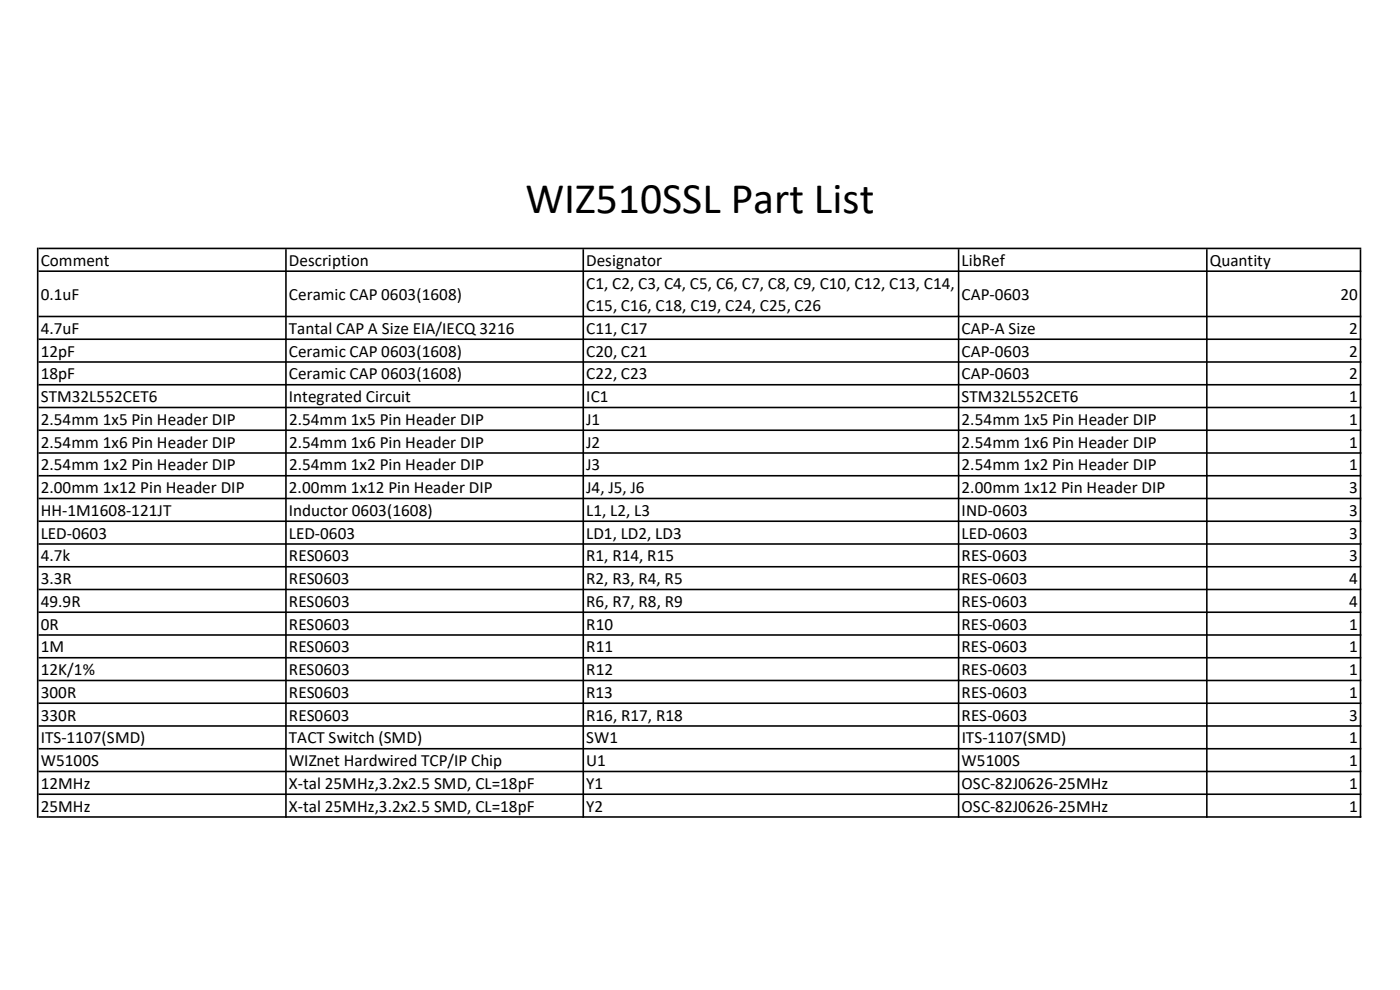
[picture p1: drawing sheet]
<svg xmlns="http://www.w3.org/2000/svg" width="297mm" height="210mm" viewBox="0 0 297 210" stroke-linecap="round" stroke-linejoin="round" font-family="sans-serif">
<defs><g id="words">
<text font-size="9.3" x="111.5" y="45.1">WIZ510SSL Part List</text>
<g font-size="3.6">
<text x="8.6" y="56.4">Comment</text>
<text x="61.3" y="56.4">Description</text>
<text x="124.4" y="56.4">Designator</text>
<text x="204" y="56.4">LibRef</text>
<text x="256.7" y="56.4">Quantity</text>
<text x="8.6" y="63.6">0.1uF</text>
<text x="61.3" y="63.6">Ceramic CAP 0603(1608)</text>
<text x="124.4" y="61.2">C1, C2, C3, C4, C5, C6, C7, C8, C9, C10, C12, C13, C14,</text>
<text x="204" y="63.6">CAP-0603</text>
<text x="284.4" y="63.6">20</text>
<text x="8.6" y="70.8">4.7uF</text>
<text x="61.3" y="70.8">Tantal CAP A Size EIA/IECQ 3216</text>
<text x="124.4" y="66">C15, C16, C18, C19, C24, C25, C26</text>
<text x="124.4" y="70.8">C11, C17</text>
<text x="204" y="70.8">CAP-A Size</text>
<text x="286.2" y="70.8">2</text>
<text x="8.6" y="75.6">12pF</text>
<text x="61.3" y="75.6">Ceramic CAP 0603(1608)</text>
<text x="124.4" y="75.6">C20, C21</text>
<text x="204" y="75.6">CAP-0603</text>
<text x="286.2" y="75.6">2</text>
<text x="8.6" y="80.5">18pF</text>
<text x="61.3" y="80.5">Ceramic CAP 0603(1608)</text>
<text x="124.4" y="80.5">C22, C23</text>
<text x="204" y="80.5">CAP-0603</text>
<text x="286.2" y="80.5">2</text>
<text x="8.6" y="85.3">STM32L552CET6</text>
<text x="61.3" y="85.3">Integrated Circuit</text>
<text x="124.4" y="85.3">IC1</text>
<text x="204" y="85.3">STM32L552CET6</text>
<text x="286.2" y="85.3">1</text>
<text x="8.6" y="90.1">2.54mm 1x5 Pin Header DIP</text>
<text x="8.6" y="95">2.54mm 1x6 Pin Header DIP</text>
<text x="61.3" y="90.1">2.54mm 1x5 Pin Header DIP</text>
<text x="61.3" y="95">2.54mm 1x6 Pin Header DIP</text>
<text x="124.4" y="90.1">J1</text>
<text x="124.4" y="95">J2</text>
<text x="204" y="90.1">2.54mm 1x5 Pin Header DIP</text>
<text x="204" y="95">2.54mm 1x6 Pin Header DIP</text>
<text x="286.2" y="90.1">1</text>
<text x="286.2" y="95">1</text>
<text x="8.6" y="99.8">2.54mm 1x2 Pin Header DIP</text>
<text x="61.3" y="99.8">2.54mm 1x2 Pin Header DIP</text>
<text x="124.4" y="99.8">J3</text>
<text x="204" y="99.8">2.54mm 1x2 Pin Header DIP</text>
<text x="286.2" y="99.8">1</text>
<text x="8.6" y="104.6">2.00mm 1x12 Pin Header DIP</text>
<text x="61.3" y="104.6">2.00mm 1x12 Pin Header DIP</text>
<text x="124.4" y="104.6">J4, J5, J6</text>
<text x="204" y="104.6">2.00mm 1x12 Pin Header DIP</text>
<text x="286.2" y="104.6">3</text>
<text x="8.6" y="109.4">HH-1M1608-121JT</text>
<text x="61.3" y="109.4">Inductor 0603(1608)</text>
<text x="124.4" y="109.4">L1, L2, L3</text>
<text x="204" y="109.4">IND-0603</text>
<text x="286.2" y="109.4">3</text>
<text x="8.6" y="114.3">LED-0603</text>
<text x="8.6" y="119.1">4.7k</text>
<text x="61.3" y="119.1">RES0603</text>
<text x="61.3" y="114.3">LED-0603</text>
<text x="124.4" y="114.3">LD1, LD2, LD3</text>
<text x="124.4" y="119.1">R1, R14, R15</text>
<text x="204" y="119.1">RES-0603</text>
<text x="204" y="114.3">LED-0603</text>
<text x="286.2" y="114.3">3</text>
<text x="286.2" y="119.1">3</text>
<text x="8.6" y="123.9">3.3R</text>
<text x="61.3" y="123.9">RES0603</text>
<text x="124.4" y="123.9">R2, R3, R4, R5</text>
<text x="204" y="123.9">RES-0603</text>
<text x="286.2" y="123.9">4</text>
<text x="8.6" y="128.7">49.9R</text>
<text x="61.3" y="128.7">RES0603</text>
<text x="124.4" y="128.7">R6, R7, R8, R9</text>
<text x="204" y="128.7">RES-0603</text>
<text x="286.2" y="128.7">4</text>
<text x="8.6" y="133.6">0R</text>
<text x="61.3" y="133.6">RES0603</text>
<text x="124.4" y="133.6">R10</text>
<text x="204" y="133.6">RES-0603</text>
<text x="286.2" y="133.6">1</text>
<text x="8.6" y="138.4">1M</text>
<text x="8.6" y="143.2">12K/1%</text>
<text x="61.3" y="143.2">RES0603</text>
<text x="61.3" y="138.4">RES0603</text>
<text x="124.4" y="143.2">R12</text>
<text x="124.4" y="138.4">R11</text>
<text x="204" y="143.2">RES-0603</text>
<text x="204" y="138.4">RES-0603</text>
<text x="286.2" y="138.4">1</text>
<text x="286.2" y="143.2">1</text>
<text x="8.6" y="148">300R</text>
<text x="61.3" y="148">RES0603</text>
<text x="124.4" y="148">R13</text>
<text x="204" y="148">RES-0603</text>
<text x="286.2" y="148">1</text>
<text x="8.6" y="152.9">330R</text>
<text x="61.3" y="152.9">RES0603</text>
<text x="124.4" y="152.9">R16, R17, R18</text>
<text x="204" y="152.9">RES-0603</text>
<text x="286.2" y="152.9">3</text>
<text x="8.6" y="157.7">ITS-1107(SMD)</text>
<text x="61.3" y="157.7">TACT Switch (SMD)</text>
<text x="124.4" y="157.7">SW1</text>
<text x="204" y="157.7">ITS-1107(SMD)</text>
<text x="286.2" y="157.7">1</text>
<text x="8.6" y="162.5">W5100S</text>
<text x="8.6" y="167.3">12MHz</text>
<text x="61.3" y="167.3">X-tal 25MHz,3.2x2.5 SMD, CL=18pF</text>
<text x="61.3" y="162.5">WIZnet Hardwired TCP/IP Chip</text>
<text x="124.4" y="167.3">Y1</text>
<text x="124.4" y="162.5">U1</text>
<text x="204" y="162.5">W5100S</text>
<text x="204" y="167.3">OSC-82J0626-25MHz</text>
<text x="286.2" y="162.5">1</text>
<text x="286.2" y="167.3">1</text>
<text x="8.6" y="172.2">25MHz</text>
<text x="61.3" y="172.2">X-tal 25MHz,3.2x2.5 SMD, CL=18pF</text>
<text x="124.4" y="172.2">Y2</text>
<text x="204" y="172.2">OSC-82J0626-25MHz</text>
<text x="286.2" y="172.2">1</text>
</g>
</g></defs>
<g fill="#000">
<path d="M7.8 52.5h.4v121h-.4zM60.5 52.9h.3v120.6h-.3zM123.6 52.9h.3v120.6h-.3zM203.2 52.9h.3v120.6h-.3zM255.9 52.9h.3v120.6h-.3zM288.5 52.9h.3v120.6h-.3z" fill-rule="evenodd"/>
<path d="M8.2 52.5h280.6v.4h-280.6zM8.2 57.4h280.6v.3h-280.6zM8.2 67h280.6v.3h-280.6zM8.2 71.8h280.6v.3h-280.6zM8.2 76.6h280.6v.4h-280.6zM8.2 81.4h280.6v.4h-280.6zM8.2 86.3h280.6v.3h-280.6zM8.2 91.1h280.6v.3h-280.6zM8.2 95.9h280.6v.4h-280.6zM8.2 100.8h280.6v.3h-280.6zM8.2 105.6h280.6v.3h-280.6zM8.2 110.4h280.6v.3h-280.6zM8.2 115.2h280.6v.4h-280.6zM8.2 120.1h280.6v.3h-280.6zM8.2 124.9h280.6v.3h-280.6zM8.2 129.7h280.6v.3h-280.6zM8.2 134.5h280.6v.4h-280.6zM8.2 139.4h280.6v.3h-280.6zM8.2 144.2h280.6v.3h-280.6zM8.2 149h280.6v.4h-280.6zM8.2 153.8h280.6v.4h-280.6zM8.2 158.7h280.6v.3h-280.6zM8.2 163.5h280.6v.3h-280.6zM8.2 168.3h280.6v.4h-280.6zM8.2 173.1h280.6v.4h-280.6z" fill-rule="evenodd"/>
</g>
<use href="#words"/>
</svg>
